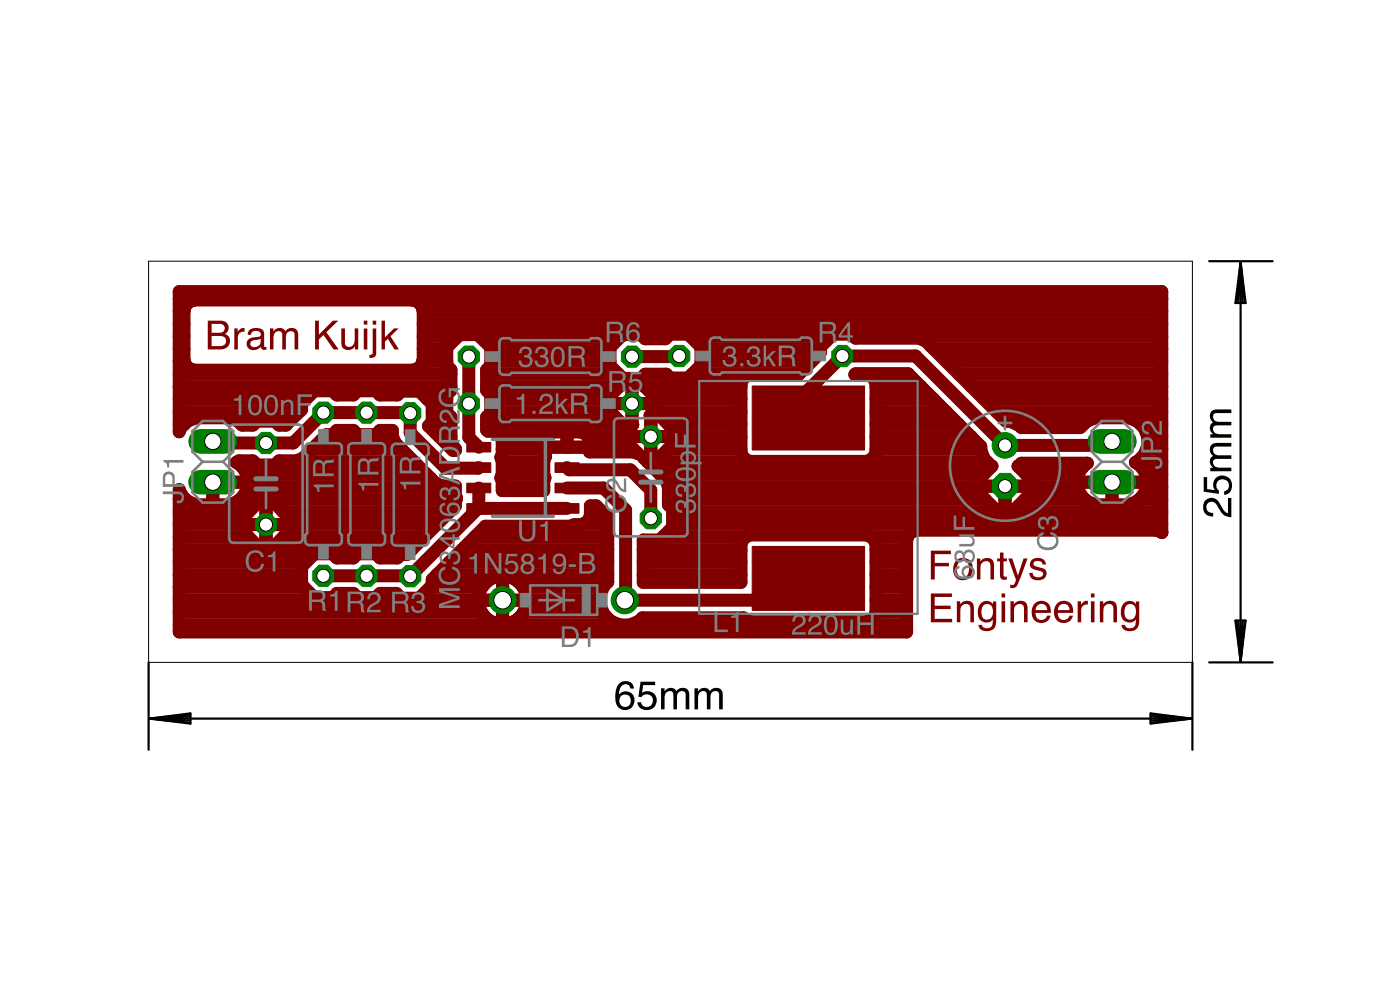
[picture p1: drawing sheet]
<svg xmlns="http://www.w3.org/2000/svg" width="148mm" height="105mm" viewBox="0 0 148 105" stroke-linecap="round" stroke-linejoin="round" font-family="sans-serif">
<g fill="#800000">
<path d="M22.4 34.3v.9a1.5 1.5 0 0 0 1.3-.1 .49 .49 0 0 0 0-.6 .49 .49 0 0 0-.6-.2zM22.4 35.6v1h.9a.55 .55 0 0 0 .6-.6 .55 .55 0 0 0-.7-.4zM22 33.9h1.3a.75 .75 0 0 1 .9 .5 .75 .75 0 0 1-.4 .9 .86 .86 0 0 1 .5 1.1 .86 .86 0 0 1-1 .6h-1.3zM24.8 34.8h.4v.3a.65 .65 0 0 1 .7-.4v.4a.58 .58 0 0 0-.7 .6v1.3h-.4zM26.5 36.2a.44 .44 0 0 0 .2 .5 .44 .44 0 0 0 .6-.1 .67 .67 0 0 0 .3-.7l-.8 .1zM26.3 35a1.07 1.07 0 0 1 1.6 .1l.1 1.6h.2v.3a.42 .42 0 0 1-.6-.3 .78 .78 0 0 1-1 .3 .78 .78 0 0 1-.4-1l.1-.1a1.93 1.93 0 0 1 1.2-.3l.1-.1a.52 .52 0 0 0-.4-.5 .52 .52 0 0 0-.6 .3v.1h-.4zM28.6 34.8h.3v.3a.73 .73 0 0 1 1.3 0 .73 .73 0 0 1 .9-.4 .73 .73 0 0 1 .5 .8v1.5h-.4v-1.6a.48 .48 0 0 0-.6-.3 .48 .48 0 0 0-.3 .6v1.3h-.4v-1.5a.46 .46 0 0 0-.5-.5 .46 .46 0 0 0-.4 .5l-.1 1.5h-.3zM33.3 33.9h.4v1.5l1.5-1.5h.6l-1.3 1.3 1.3 1.8h-.5l-1.1-1.5-.5 .4v1.1h-.4zM36.1 34.8h.4v1.4a.52 .52 0 0 0 .6 .5 .52 .52 0 0 0 .4-.6v-1.3h.4v2.2h-.3v-.3a.77 .77 0 0 1-.9 .3 .77 .77 0 0 1-.6-.7zM38.5 34.8h.4v2.2h-.4zM38.5 33.9h.4v.5h-.4zM39.4 33.9h.4v.5h-.4zM39.4 34.8h.4v2.5a.56 .56 0 0 1-.7 .6v-.4l.3-.1zM40.4 33.9h.3v1.8l1-.9h.5l-.9 .8 .9 1.4h-.5l-.6-1.1-.4 .2v.9h-.3z"/>
<path d="M98.5 58.3h2.1v.4h-1.7v.9h1.5v.3h-1.5v1.4h-.4zM101.5 59.5a1.05 1.05 0 0 0 .2 1.6 .69 .69 0 0 0 .9-.9 .66 .66 0 0 0-.3-.7 .66 .66 0 0 0-.8 0zM101.2 59.4a1.07 1.07 0 0 1 1.3-.2 1.07 1.07 0 0 1 .4 1.3 1.03 1.03 0 0 1-1.1 .9 1.03 1.03 0 0 1-.9-1.1l.1-.7zM103.4 59.1h.3v.3a.78 .78 0 0 1 1-.3 .78 .78 0 0 1 .5 .8v1.4h-.4v-1.4a.53 .53 0 0 0-.5-.5 .53 .53 0 0 0-.5 .6v1.3h-.4zM105.8 58.5h.4v.6h.4v.3h-.4v1.5l.1 .1h.3v.3a.53 .53 0 0 1-.8-.4v-1.5h-.3v-.3h.3zM106.7 59.1h.4l.6 1.8 .6-1.8h.4l-.9 2.6a.65 .65 0 0 1-.9 .5v-.3h.2a.37 .37 0 0 0 .4-.4v-.1zM109.2 59.2a.9 .9 0 0 1 1.5 .5h-.4a.51 .51 0 0 0-.4-.3 .51 .51 0 0 0-.5 .3l.1 .2 .5 .1a.7 .7 0 0 1 .8 .8 .7 .7 0 0 1-.9 .6 .78 .78 0 0 1-1-.8h.4a.57 .57 0 0 0 .5 .5 .57 .57 0 0 0 .6-.4 .96 .96 0 0 0-.9-.4 .58 .58 0 0 1-.5-.5 .58 .58 0 0 1 .2-.6z"/>
<path d="M98.5 62.8h2.2v.4h-1.8v.9h1.7v.4h-1.7v1h1.9v.4h-2.3zM101.3 63.6h.3v.3a.78 .78 0 0 1 .9-.3 .78 .78 0 0 1 .6 .8v1.5h-.4v-1.4a.53 .53 0 0 0-.6-.6 .53 .53 0 0 0-.5 .6v1.4h-.3zM103.8 63.9a.84 .84 0 0 1 1.3 0v-.2h.3v2a1 1 0 0 1-.6 1.1 1 1 0 0 1-1.2-.5v-.2h.3a.6 .6 0 0 0 .7 .4 .6 .6 0 0 0 .5-.7v-.3a.91 .91 0 0 1-1.1 .3 .91 .91 0 0 1-.5-1v-.4zM104.1 64.1a1.07 1.07 0 0 0 .2 1.5 .78 .78 0 0 0 .8-1.1 .59 .59 0 0 0-.4-.5 .59 .59 0 0 0-.6 .1zM106 63.6h.4v2.3h-.4zM106 62.8h.4v.4h-.4zM106.9 63.6h.4v.3a.78 .78 0 0 1 .9-.3 .78 .78 0 0 1 .6 .8v1.5h-.4v-1.4a.53 .53 0 0 0-.6-.6 .53 .53 0 0 0-.5 .6v1.4h-.4zM109.5 63.9a1.02 1.02 0 0 1 1.2-.2 1.02 1.02 0 0 1 .5 1.2h-1.6a.63 .63 0 0 0 .5 .7 .63 .63 0 0 0 .7-.4h.4a1.02 1.02 0 0 1-1.2 .7 1.02 1.02 0 0 1-.8-1.1l.1-.6zM109.8 64.1l-.2 .5h1.2a.61 .61 0 0 0-.3-.6 .61 .61 0 0 0-.7 .1zM111.8 63.9a1.02 1.02 0 0 1 1.3-.2 1.02 1.02 0 0 1 .5 1.2h-1.7a.63 .63 0 0 0 .5 .7 .63 .63 0 0 0 .8-.4h.3a1.02 1.02 0 0 1-1.1 .7 1.02 1.02 0 0 1-.9-1.1l.2-.6zM112.1 64.1l-.1 .5h1.2a.61 .61 0 0 0-.4-.6 .61 .61 0 0 0-.7 .1zM114 63.6h.4v.4a.65 .65 0 0 1 .7-.4v.4a.58 .58 0 0 0-.7 .6v1.3h-.4zM115.5 63.6h.3v2.3h-.3zM115.5 62.8h.3v.4h-.3zM116.4 63.6h.4v.3a.78 .78 0 0 1 .9-.3 .78 .78 0 0 1 .5 .8v1.5h-.4v-1.4a.53 .53 0 0 0-.5-.6 .53 .53 0 0 0-.5 .6v1.4h-.4zM118.9 63.9a.84 .84 0 0 1 1.3 0v-.2h.4v2a1 1 0 0 1-.7 1.1 1 1 0 0 1-1.2-.5v-.2h.4a.6 .6 0 0 0 .7 .4 .6 .6 0 0 0 .4-.7v-.3a.91 .91 0 0 1-1.1 .3 .91 .91 0 0 1-.5-1v-.4zM119.2 64.1a1.07 1.07 0 0 0 .2 1.5 .78 .78 0 0 0 .8-1.1 .59 .59 0 0 0-.4-.5 .59 .59 0 0 0-.6 .1z"/>
</g>
<g fill="#800000" stroke="#800000" stroke-width=".11">
<path d="M79.6 57.8h11.9v6.8h-11.9z"/>
<path d="M79.6 40.9h11.9v6.7h-11.9z"/>
<path d="M58.7 51.1h2.6v1.1h-2.6z"/>
<path d="M49.4 51.1h2.5v1.1h-2.5z"/>
<path d="M58.7 53.3h2.6v1h-2.6z"/>
<path d="M58.7 49h2.6v1h-2.6z"/>
<path d="M58.7 46.8h2.6v1h-2.6z"/>
<path d="M49.4 53.3h2.5v1h-2.5z"/>
<path d="M49.4 49h2.5v1h-2.5z"/>
<path d="M49.4 46.8h2.5v1h-2.5z"/>
</g>
<g fill="none" stroke="#800000" stroke-width="1.4">
<path d="M19 39.6h28.7M19 38.2h.5M19 36.9h.5M19 35.6h.5M19 34.3h.5M19 33h.5M19 31.6h104M19.8 32.2l.2-.3 .6-.2h23a1.2 1.2 0 0 1 1.2 1.2v5.2a1.2 1.2 0 0 1-1 1.1h-23.4a1.19 1.19 0 0 1-.9-1v-5.4zM44.7 38.2h2.6M44.8 36.9h2.5M44.8 35.6h3.7M44.8 34.3h78.2"/>
<path d="M44.8 33h78.2M49.6 37.7v8.6l1.1 1M50.8 35.6h14.9M51.5 39.6h13.9M51.9 38.2h12.7M51.9 36.9h12.7M65.9 35.4h1.9l.5 .5h2.1l.5-.5h1.9l1.4 1.3v2l-1.4 1.3h-1.9l-.4-.4h-2.2l-.5 .4h-1.9l-1.3-1.3v-1.9zM68 35.6h2.7M71.9 37.7h-.1h-4.9M73.1 35.6h14.8M73.3 39.6h11.3M74.2 38.2h11.7"/>
<path d="M74.2 36.9h12.6M90.3 35.6h32.7M96.1 39.6l7.7 7.6a2.29 2.29 0 0 0 1.2 2.1l-1.1 1.1v2.1l1.4 1.4h2.1l1.4-1.4v-2.1l-1.1-1.1 .4-.3h7a2.42 2.42 0 0 0-.3 3.9M96.1 39.6h-5.5h-.1h1.2l.5 .2 .3 .4 .2 .4v7.3l-.2 .4-.3 .3-.5 .2h-12.3l-.5-.2-.3-.3-.2-.4v-7.3l.2-.4 .3-.4 .5-.2h5.1l2.3-2.3v-.6l1.4-1.3h1.9l.5 .4h6.7l.7 .3 8.5 8.5h.4l.9 .4 .3 .3h6.2l.7-.7 .9-.4h3.6a2.53 2.53 0 0 1 2 2.1 2.53 2.53 0 0 1-1.3 2.6 2.39 2.39 0 0 1 .4 4M98.8 36.9h24.2M100.1 38.2h22.9M101.5 39.6h21.5M19 59.5h13.4M19 58.2h24.6M19 56.8h7.3M19 55.5h6.9M19 54.2h7.3"/>
<path d="M19 52.9h.6M19 44.9h.5M19 43.6h12.7M19 42.2h13.4M19 40.9h28.7M19.7 52.9a2.39 2.39 0 0 0 1.3 .5h3a2.4 2.4 0 0 0 2.2-1.8 2.4 2.4 0 0 0-1.2-2.7l.3-.1h1.5l.4 .4h1.9l.4-.4h1.9l.7-.3 2.5-2.5h.6l.4-.4h1.8l.4 .4h2l.4-.4h1.3v.6l.3 .7 4.3 4.2 .7 .3h1.4v1l.1 .3-.1 .4v.5l-5.1 5.1h-.6l-.4 .4h-1.9l-.4-.5h-2l-.4 .5h-1.8l-.4-.5h-1.9l-1.4 1.4v1.9l1.4 1.3h1.9l.4-.4h1.8l.4 .4h2l.4-.4h1.8l.5 .5h1.9l1.3-1.4v-.6l5.7-5.6h9l.4-.2a1.32 1.32 0 0 0 1.7-1v-1h.6l1.2 1.2v6.9a2.64 2.64 0 0 0-.1 3.8 2.64 2.64 0 0 0 3.8 0h10.7l.2 .2 .5 .2h12.3l.5-.2 .3-.3 .2-.4v-7.3l-.2-.5-.3-.3M19.7 52.9l-.5-.6-.2-.5v15.1h76.9v-9.8a1.19 1.19 0 0 1 1.1-1h25.4l.6 .2M22.5 52.9h.1M22.5 51.5h.1M22.5 46.7l.2 .2h8.3l3.2-3.2h9.2v2.1l3.8 3.8h3.4l.1-.1M25.1 48.9h1.8M25.4 52.9h22.9"/>
<path d="M25.5 44.9h1.4M25.9 55.5h4.5M26.1 50.2h19M26.2 51.5h22M26.2 51h-3.7v2.4M28.2 53.3v4.4M28.2 56.8h.1M28.2 55.5h.1M28.2 54.2h.1M29.4 48.9h14.4M29.4 44.9h1M30 54.2h17.6"/>
<path d="M30 56.8h14.9M30.4 55.5h15.8M32.6 47.9v.1M33 47.5h9.5M34.4 46.2h7.2M45.2 42.2h2.1M45.5 44.9h2.2M45.7 43.6h1.6M46.5 46.2h1.2M47.6 59.5h16.7M47.8 47.5h.4M48.9 58.2h15.4"/>
<path d="M50.2 56.8h14.1M50.7 51.6v2.2M51.5 44.9h14.4M51.5 40.9h14M51.9 43.6h12.7M51.9 42.2h12.7M53 46.2h4.8M53.1 51.5h4.5M53.1 50.2h4.5M53.1 48.9h4.5M53.1 47.5h4.5M57.6 47.3h4.8"/>
<path d="M57.7 48.3l-.1-.3 .1-1.5a1.07 1.07 0 0 1 .9-.8l3 .1a1.14 1.14 0 0 1 .8 .9v1.1h4.7l.4 .2-.9-.9v-1.8l.4-.3h-1l-1.4-1.4v-1.8l1.4-1.3h1.8l1.3 1.3v1.8l-.3 .4h1l1.3 1.3v1.8l-1.3 1.3h-1.7l2.4 2.4 .2 .7M57.7 48.3h.1M57.7 48.3l-.1 .4v1.5l.1 .4-.1 .3v1h-4.5v-1l-.1-.3 .1-.4v-1.5l-.1-.3 .1-.3v-1.5a1.24 1.24 0 0 0-1.5-1l-.1-.1v-1.4l.4-.4v-1.9l-.4-.5v-2.2l.4-.4v-1.9l-1.3-1.4h-1.9l-1.4 1.4v1.9l.4 .4v2.2l-.4 .5v1.9l.4 .4v2.6l.3 .6 .2 .2v.2h-.3l-2.6-2.6 .4-.4v-1.9l-1.3-1.4h-1.9l-.4 .4h-1.9l-.4-.4h-2l-.4 .4h-1.8l-.4-.4h-1.9l-1.4 1.3v.6l-1.7 1.7h-.7l-.4-.4h-1.9l-.4 .4h-1.2l-.4-.4-.9-.4h-3.6l-.9 .4-.7 .7-.1 .4v-14.8h104v25.4M60 46.2h.1M60 49.5l.2 .2h6.5l2.2 2.2v2.9M60 45.7v1.6M60 51.6h3.9l2.3 2.4v9.4l-.1 .1h17.2l2.3-2.3M60 53.8h-9.4l-7.2 7.2-9.2-.1M61.6 55.5h2.7M62.2 46.2h16.2M62.4 47.5h4.7M62.5 54.2h1.3"/>
<path d="M64.6 42.7h4.5M66.9 40.5v4.5M66.9 44.9h.1M66.9 43.6h.1M66.9 42.2h.1M66.9 40.9h.1M68.1 59.5h10.3M68.1 58.2h10.3M68.2 40.9h10.2M68.5 48.9h36M68.9 44v4.4M68.9 47.5h.1"/>
<path d="M68.9 44.9h.1M69.1 43.6h9.3M69.1 42.2h9.3M69.8 50.2h34.3M70.1 56.8h8.8M70.7 47.5h7.7M70.7 44.9h7.7M70.7 51.5v1.9l.5 .5v1.9l-1.4 1.3h-1.7v4.5h10.3v-4l.2-.5 .3-.3 .5-.2h12.3l.5 .2M70.7 52.9h33.6M70.7 51.5h33.2M71.2 55.5h51.8M71.2 54.2h51.8"/>
<path d="M85.6 44.2v-2.9l3.6-3.6h7.7l9.5 9.4h10.9l.4-.4M92.2 56.8h3.8M92.7 46.2h10.1M92.7 59.5h3.2M92.7 58.2h3.2M92.7 47.5h11.1M92.7 44.9h8.8M92.7 43.6h7.4M92.7 42.2h6.1M92.7 40.9h4.8M102.8 40.9h20.2M103.9 51.5h4.9"/>
<path d="M104.1 42.2h18.9M105.4 43.6h17.6M106.4 51.5v2.4M106.4 52.9h.1M106.4 51.5h.1M107.6 44.9h7.1M108.5 52.9h6.3M108.6 50.2h5.6M108.8 51.5h5.2M114 51h7.4M114.8 52.9a2.55 2.55 0 0 0 1.4 .5h3a2.55 2.55 0 0 0 1.4-.5M117.7 51v2.4"/>
<path d="M117.7 52.9h.1M117.7 51.5h.1M120.3 48.9h2.7M120.6 52.9h2.4M120.7 44.9h2.3M121.2 50.2h1.8M121.3 51.5h1.7M121.3 47.5h1.7M121.5 46.2h1.5M123 56.3v.1M19 66.1h46.5M19 64.8h32"/>
<path d="M19 63.5h31.6M19 62.1h13.2M19 60.8h12.9M45.5 62.1h5.5M46.2 60.8h18.1M50.6 63.5h5.1M53.2 61v5.1M53.2 64.8h.1M53.2 63.5h.1M53.2 62.1h.1M55.4 62.1h8.4M55.4 64.8h8.4"/>
<path d="M55.7 63.5h7.8M66.7 66.1h29.2M68.1 60.8h10.3M92.7 64.8h3.2M92.7 63.5h3.2M92.7 62.1h3.2M92.7 60.8h3.2"/>
<circle cx="28.1" cy="55.5" r="2.42"/>
<circle cx="53.2" cy="63.5" r="2.57"/>
</g>
<circle cx="28.2" cy="46.9" r="1.21" fill="#008000" stroke="#008000" stroke-width=".11"/>
<circle cx="28.2" cy="46.9" r=".7" fill="#fff" stroke="#000" stroke-width=".11"/>
<circle cx="28.2" cy="55.5" r="1.21" fill="#008000" stroke="#008000" stroke-width=".11"/>
<circle cx="28.2" cy="55.5" r=".7" fill="#fff" stroke="#000" stroke-width=".11"/>
<circle cx="68.9" cy="54.8" r="1.21" fill="#008000" stroke="#008000" stroke-width=".11"/>
<circle cx="68.9" cy="54.8" r=".7" fill="#fff" stroke="#000" stroke-width=".11"/>
<circle cx="68.9" cy="46.2" r="1.21" fill="#008000" stroke="#008000" stroke-width=".11"/>
<circle cx="68.9" cy="46.2" r=".7" fill="#fff" stroke="#000" stroke-width=".11"/>
<circle cx="106.4" cy="51.5" r="1.47" fill="#008000" stroke="#008000" stroke-width=".11"/>
<circle cx="106.4" cy="51.5" r=".7" fill="#fff" stroke="#000" stroke-width=".11"/>
<circle cx="106.4" cy="47.1" r="1.35" fill="#008000" stroke="#008000" stroke-width=".11"/>
<circle cx="106.4" cy="47.1" r=".7" fill="#fff" stroke="#000" stroke-width=".11"/>
<circle cx="66.1" cy="63.5" r="1.44" fill="#008000" stroke="#008000" stroke-width=".11"/>
<circle cx="66.1" cy="63.5" r=".93" fill="#fff" stroke="#000" stroke-width=".11"/>
<circle cx="53.2" cy="63.5" r="1.44" fill="#008000" stroke="#008000" stroke-width=".11"/>
<circle cx="53.2" cy="63.5" r=".93" fill="#fff" stroke="#000" stroke-width=".11"/>
<path d="M21.2 51h2.6" fill="none" stroke="#008000" stroke-width="2.6"/>
<circle cx="22.5" cy="51" r=".87" fill="#fff" stroke="#000" stroke-width=".11"/>
<path d="M21.2 46.7h2.6" fill="none" stroke="#008000" stroke-width="2.6"/>
<circle cx="22.5" cy="46.7" r=".87" fill="#fff" stroke="#000" stroke-width=".11"/>
<path d="M116.4 46.7h2.6" fill="none" stroke="#008000" stroke-width="2.6"/>
<circle cx="117.7" cy="46.7" r=".87" fill="#fff" stroke="#000" stroke-width=".11"/>
<path d="M116.4 51h2.6" fill="none" stroke="#008000" stroke-width="2.6"/>
<circle cx="117.7" cy="51" r=".87" fill="#fff" stroke="#000" stroke-width=".11"/>
<circle cx="34.2" cy="43.7" r="1.21" fill="#008000" stroke="#008000" stroke-width=".11"/>
<circle cx="34.2" cy="43.7" r=".7" fill="#fff" stroke="#000" stroke-width=".11"/>
<circle cx="34.2" cy="60.9" r="1.21" fill="#008000" stroke="#008000" stroke-width=".11"/>
<circle cx="34.2" cy="60.9" r=".7" fill="#fff" stroke="#000" stroke-width=".11"/>
<circle cx="38.8" cy="43.7" r="1.21" fill="#008000" stroke="#008000" stroke-width=".11"/>
<circle cx="38.8" cy="43.7" r=".7" fill="#fff" stroke="#000" stroke-width=".11"/>
<circle cx="38.8" cy="60.9" r="1.21" fill="#008000" stroke="#008000" stroke-width=".11"/>
<circle cx="38.8" cy="60.9" r=".7" fill="#fff" stroke="#000" stroke-width=".11"/>
<circle cx="43.4" cy="43.7" r="1.21" fill="#008000" stroke="#008000" stroke-width=".11"/>
<circle cx="43.4" cy="43.7" r=".7" fill="#fff" stroke="#000" stroke-width=".11"/>
<circle cx="43.4" cy="61" r="1.21" fill="#008000" stroke="#008000" stroke-width=".11"/>
<circle cx="43.4" cy="61" r=".7" fill="#fff" stroke="#000" stroke-width=".11"/>
<circle cx="89.2" cy="37.7" r="1.21" fill="#008000" stroke="#008000" stroke-width=".11"/>
<circle cx="89.2" cy="37.7" r=".7" fill="#fff" stroke="#000" stroke-width=".11"/>
<circle cx="71.9" cy="37.7" r="1.21" fill="#008000" stroke="#008000" stroke-width=".11"/>
<circle cx="71.9" cy="37.7" r=".7" fill="#fff" stroke="#000" stroke-width=".11"/>
<circle cx="66.9" cy="37.7" r="1.21" fill="#008000" stroke="#008000" stroke-width=".11"/>
<circle cx="66.9" cy="37.7" r=".7" fill="#fff" stroke="#000" stroke-width=".11"/>
<circle cx="49.6" cy="37.7" r="1.21" fill="#008000" stroke="#008000" stroke-width=".11"/>
<circle cx="49.6" cy="37.7" r=".7" fill="#fff" stroke="#000" stroke-width=".11"/>
<circle cx="49.6" cy="42.7" r="1.21" fill="#008000" stroke="#008000" stroke-width=".11"/>
<circle cx="49.6" cy="42.7" r=".7" fill="#fff" stroke="#000" stroke-width=".11"/>
<circle cx="66.9" cy="42.7" r="1.21" fill="#008000" stroke="#008000" stroke-width=".11"/>
<circle cx="66.9" cy="42.7" r=".7" fill="#fff" stroke="#000" stroke-width=".11"/>
<path d="M27.1 50.7h2.1M27.1 51.8h2.1M67.8 51h2.2M67.8 50h2.2" fill="none" stroke="#808080" stroke-width=".53"/>
<g fill="none" stroke="#808080" stroke-width=".28">
<path d="M53 35.9l.3-.1h.6l.2 .2h8.3l.2-.2h.6a.43 .43 0 0 1 .4 .4v3a.43 .43 0 0 1-.4 .5h-.6l-.2-.2h-8.3l-.2 .2h-.6a.43 .43 0 0 1-.4-.5v-3zM75.2 35.9l.3-.2h.7l.2 .3h8.2l.2-.3h.7a.43 .43 0 0 1 .4 .5v3a.43 .43 0 0 1-.4 .4h-.7l-.2-.2h-8.2l-.2 .2h-.7a.43 .43 0 0 1-.4-.4v-3zM21.4 48.9l-1-1.1v-2.2l1-1h2.2l1.1 1v2.2l-1.1 1.1M21.4 48.9l-1 1.1v2.1l1 1.1h2.2l1.1-1.1v-2.1l-1.1-1.1M21.4 48.9h2.2M24.4 45.1l.3-.2h6.9a.43 .43 0 0 1 .4 .5v11.6a.43 .43 0 0 1-.4 .4h-6.9a.43 .43 0 0 1-.4-.4v-11.6zM28.2 48.6v2.1M28.2 51.8v2M32.4 47l.3-.1h3.1a.43 .43 0 0 1 .4 .4v.7l-.2 .2v8.2l.2 .2v.7a.43 .43 0 0 1-.4 .4h-3.1a.43 .43 0 0 1-.4-.4v-.7l.2-.2v-8.2l-.2-.2v-.8zM37 47l.3-.1h3a.43 .43 0 0 1 .4 .4v.7l-.2 .2v8.2l.2 .2v.7a.43 .43 0 0 1-.4 .4h-3a.43 .43 0 0 1-.4-.4v-.7l.2-.2v-8.2l-.2-.2v-.8zM41.6 47.1l.3-.1h3a.43 .43 0 0 1 .5 .4v.6l-.3 .3v8.2l.3 .2v.6a.43 .43 0 0 1-.5 .4h-3a.43 .43 0 0 1-.4-.4v-.6l.2-.2v-8.2l-.2-.3v-.6zM53 40.9l.3-.1h.6l.2 .2h8.3l.2-.2h.6a.43 .43 0 0 1 .4 .4v3a.43 .43 0 0 1-.4 .5h-.6l-.2-.3h-8.3l-.2 .3h-.6a.43 .43 0 0 1-.4-.5v-3z"/>
<path d="M65.1 44.4l.3-.1h6.9a.43 .43 0 0 1 .4 .4v11.6a.43 .43 0 0 1-.4 .5h-6.9a.43 .43 0 0 1-.4-.5v-11.6zM68.9 47.9v2.1M68.9 51v2.1M105.7 44.8h1.3M106.4 44.1v1.3M116.6 48.9h2.2M116.6 48.9l-1.1 1.1v2.1l1.1 1.1h2.2l1-1.1v-2.1l-1-1.1M116.6 48.9l-1.1-1.1v-2.2l1.1-1h2.2l1 1v2.2l-1 1.1M56.1 62h7.1v3.1h-7.1zM57.1 63.5h3.6M57.9 62.4l1.8 1.1-1.8 1.1zM59.7 62.4v2.2"/>
<circle cx="106.4" cy="49.3" r="5.8"/>
</g>
<g fill="#808080" stroke="#808080" stroke-width=".11">
<path d="M61.6 61.9h.9v3.2h-.9z"/>
<path d="M55.1 62.8h1v1.4h-1z"/>
<path d="M63.2 62.8h1.1v1.4h-1.1z"/>
<path d="M33.7 57.7h1v1.5h-1z"/>
<path d="M33.7 45.4h1v1.5h-1z"/>
<path d="M38.3 57.7h1v1.5h-1z"/>
<path d="M38.3 45.4h1v1.5h-1z"/>
<path d="M42.9 57.7h1v1.5h-1z"/>
<path d="M42.9 45.5h1v1.5h-1z"/>
<path d="M73.6 37.2h1.5v1h-1.5z"/>
<path d="M85.9 37.2h1.5v1h-1.5z"/>
<path d="M51.4 37.2h1.5v1h-1.5z"/>
<path d="M63.6 37.2h1.5v1h-1.5z"/>
<path d="M63.6 42.2h1.5v1h-1.5z"/>
<path d="M51.4 42.2h1.5v1h-1.5z"/>
</g>
<path d="M74 40.3h23.1v24.7h-23.1z" fill="none" stroke="#808080" stroke-width=".23"/>
<path d="M52.1 46.5h6.5M52.1 54.7h6.5M57.7 46.5v8.2" fill="none" stroke="#808080" stroke-width=".36"/>
<g fill="#808080">
<path d="M26.3 58.6a.95 .95 0 0 1 .9-.4 .95 .95 0 0 1 .7 .7h-.3a.7 .7 0 0 0-.9-.4 .7 .7 0 0 0-.4 .9 .69 .69 0 0 0 .5 .9 .69 .69 0 0 0 .9-.6h.2a.98 .98 0 0 1-1.1 .8 .98 .98 0 0 1-.8-1.1l.1-.6zM28.4 58.8a.47 .47 0 0 0 .5-.4h.2v2.1h-.2v-1.5h-.5z"/>
<path d="M64.3 52.6l.5-.2v.2a.7 .7 0 0 0-.5 .9 .7 .7 0 0 0 .9 .5 .69 .69 0 0 0 .9-.6 .69 .69 0 0 0-.6-.8v-.3a.98 .98 0 0 1 .8 1.2 .98 .98 0 0 1-1.1 .8 1.02 1.02 0 0 1-1.1-.6 1.02 1.02 0 0 1 .2-1.1zM64.3 50.8a.7 .7 0 0 1 1.2 .4l.2 .4 .3 .2v-1.2h.3v1.5a1.2 1.2 0 0 1-1.1-.9 .43 .43 0 0 0-.6-.2 .43 .43 0 0 0-.2 .5 .43 .43 0 0 0 .5 .3v.3a.72 .72 0 0 1-.7-.5 .72 .72 0 0 1 .1-.8z"/>
<path d="M109.9 56.6l.5-.3v.3a.7 .7 0 0 0-.4 .9 .7 .7 0 0 0 .9 .4 .69 .69 0 0 0 .9-.5 .69 .69 0 0 0-.6-.8v-.3a.98 .98 0 0 1 .8 1.1 .98 .98 0 0 1-1.1 .8 1.02 1.02 0 0 1-1.1-.5 1.02 1.02 0 0 1 .1-1.1zM110 54.9a.53 .53 0 0 1 .8 .1 .64 .64 0 0 1 .8-.3 .64 .64 0 0 1 .4 .7 .65 .65 0 0 1-.7 .7v-.3a.44 .44 0 0 0 .5-.6 .44 .44 0 0 0-.7-.2l-.1 .5h-.2a.38 .38 0 0 0-.2-.5 .38 .38 0 0 0-.5 .1 .38 .38 0 0 0 .1 .5l.3 .2v.2a.71 .71 0 0 1-.6-.4 .71 .71 0 0 1 .1-.7z"/>
<path d="M59.8 66.5v1.7h.5a.88 .88 0 0 0 .5-1.4 1.02 1.02 0 0 0-1-.3zM59.5 66.3h.8a1.09 1.09 0 0 1 .8 1.7 .81 .81 0 0 1-.8 .5h-.8zM61.7 66.8a.47 .47 0 0 0 .6-.4h.2v2.1h-.3v-1.5h-.5z"/>
<path d="M17.2 52h1.6a.64 .64 0 0 1 .7 .7 .64 .64 0 0 1-.8 .6v-.3a.36 .36 0 0 0 .5-.2 .36 .36 0 0 0-.3-.5h-1.7zM17.4 50.1a.65 .65 0 0 1 .7-.2 .65 .65 0 0 1 .4 .6v.7h.9v.3h-2.2v-1.1zM17.7 50.2l-.2 .3v.7h.7v-.6a.39 .39 0 0 0-.1-.3 .39 .39 0 0 0-.4-.1zM17.3 48.7h2.1v.3h-1.5v.5h-.2a.47 .47 0 0 0-.4-.6z"/>
<path d="M120.8 48.4h1.5a.64 .64 0 0 1 .7 .6 .64 .64 0 0 1-.7 .6v-.3a.36 .36 0 0 0 .5-.2 .36 .36 0 0 0-.3-.4h-1.7zM120.9 46.4a.65 .65 0 0 1 .7-.1 .65 .65 0 0 1 .4 .6v.7h1v.3h-2.2v-1.2zM121.2 46.6l-.2 .3v.7h.8v-.6a.39 .39 0 0 0-.2-.4 .39 .39 0 0 0-.4 0zM121 44.7a.7 .7 0 0 1 1.2 .4l.2 .4 .3 .2v-1.1h.3v1.4a1.2 1.2 0 0 1-1.2-.9 .43 .43 0 0 0-.5-.2 .43 .43 0 0 0-.2 .5 .43 .43 0 0 0 .5 .3v.3a.72 .72 0 0 1-.7-.4 .72 .72 0 0 1 .1-.9z"/>
<path d="M75.6 64.7h.3v1.9h1.1v.3h-1.4zM77.4 65.2a.47 .47 0 0 0 .6-.4h.2v2.1h-.3v-1.5h-.5z"/>
<path d="M54.9 55.1h.3v1.3a.56 .56 0 0 0 .6 .7 .56 .56 0 0 0 .6-.7v-1.3h.3v1.2a.87 .87 0 0 1-.9 1 .87 .87 0 0 1-.9-1zM57.2 55.5a.47 .47 0 0 0 .6-.4h.2v2.2h-.3v-1.5h-.5z"/>
<path d="M33 62.7v.8h.7a.38 .38 0 0 0 .4-.4 .38 .38 0 0 0-.4-.4zM32.7 62.5a1.88 1.88 0 0 1 1.6 .1 .6 .6 0 0 1-.2 1h.1a.75 .75 0 0 1 .2 .8l.1 .2h-.3l-.1-.1a.7 .7 0 0 0-.3-.8h-.8v.9h-.3zM34.9 62.9a.47 .47 0 0 0 .6-.4h.2v2.1h-.3v-1.5h-.5z"/>
<path d="M37.1 62.9v.7h.7a.38 .38 0 0 0 .4-.3 .38 .38 0 0 0-.4-.4zM36.8 62.6a1.88 1.88 0 0 1 1.6 .2 .6 .6 0 0 1-.2 .9l.1 .1a.75 .75 0 0 1 .2 .7l.1 .3h-.4v-.1a.7 .7 0 0 0-.3-.8h-.8v.9h-.3zM39.1 62.8a.68 .68 0 0 1 1 0 .68 .68 0 0 1 0 .9l-.8 .6-.2 .2h1.2v.3h-1.5a1.2 1.2 0 0 1 1-1.1 .43 .43 0 0 0 .1-.6 .43 .43 0 0 0-.5-.2 .43 .43 0 0 0-.3 .5h-.2v-.3z"/>
<path d="M41.8 62.9v.7h.7a.38 .38 0 0 0 .4-.3 .38 .38 0 0 0-.4-.4zM41.5 62.6a1.88 1.88 0 0 1 1.6 .2 .6 .6 0 0 1-.2 .9l.1 .1a.75 .75 0 0 1 .2 .8l.1 .2h-.3l-.1-.1a.7 .7 0 0 0-.3-.8h-.8v.9h-.3zM43.8 62.8a.66 .66 0 0 1 .8-.1 .66 .66 0 0 1 .3 .7l-.3 .3a.64 .64 0 0 1 .3 .8 .64 .64 0 0 1-.7 .4 .65 .65 0 0 1-.7-.7h.3a.44 .44 0 0 0 .6 .4 .44 .44 0 0 0 .2-.7l-.5-.1v-.2a.38 .38 0 0 0 .5-.1 .38 .38 0 0 0-.1-.6 .38 .38 0 0 0-.5 .1l-.2 .4h-.2l.1-.4z"/>
<path d="M87 34.3v.8h.7a.38 .38 0 0 0 .5-.4 .38 .38 0 0 0-.4-.4zM86.7 34.1a1.88 1.88 0 0 1 1.6 .2 .6 .6 0 0 1-.1 .9h.1a.75 .75 0 0 1 .2 .8l.1 .2h-.4v-.1a.7 .7 0 0 0-.3-.8h-.9v.9h-.3zM89.7 34.5l-.7 1h.7zM89.7 34.1h.3v1.4h.3v.2h-.3v.5h-.3v-.5h-.9v-.2z"/>
<path d="M64.8 39.5v.8h.7a.38 .38 0 0 0 .4-.4 .38 .38 0 0 0-.4-.4zM64.5 39.3a1.88 1.88 0 0 1 1.6 .2 .6 .6 0 0 1-.2 .9h.1a.75 .75 0 0 1 .2 .8l.1 .3h-.4v-.2a.7 .7 0 0 0-.3-.8h-.8v1h-.3zM66.8 39.4h1.1v.2h-.9l-.1 .6a.73 .73 0 0 1 1.1 .6 .73 .73 0 0 1-1.1 .6 .58 .58 0 0 1-.4-.5h.3a.47 .47 0 0 0 .7 .3 .47 .47 0 0 0 .1-.7 .47 .47 0 0 0-.7-.1l-.1 .1h-.2z"/>
<path d="M64.5 34.3v.7h.7a.38 .38 0 0 0 .4-.3 .38 .38 0 0 0-.4-.4zM64.2 34a1.88 1.88 0 0 1 1.6 .2 .6 .6 0 0 1-.2 1h.1a.75 .75 0 0 1 .2 .8l.1 .2h-.3l-.1-.1a.7 .7 0 0 0-.3-.8h-.8v.9h-.3zM66.5 34.3a.65 .65 0 0 1 .7-.2 .65 .65 0 0 1 .5 .6h-.3a.4 .4 0 0 0-.4-.4 .4 .4 0 0 0-.4 .4l-.1 .4a.7 .7 0 0 1 1.2 .2 .7 .7 0 0 1-.7 1 .8 .8 0 0 1-.7-1v-.5zM66.5 35.6a.5 .5 0 0 0 1 0 .5 .5 0 0 0-1 0z"/>
<path d="M24.8 42.2a.47 .47 0 0 0 .5-.4h.2v2.1h-.2v-1.5h-.5zM26.5 42a.71 .71 0 0 1 .8-.1 .71 .71 0 0 1 .4 .7v.3a.88 .88 0 0 1-1 1 1.43 1.43 0 0 1-.2-1.9zM26.7 42.1a1.42 1.42 0 0 0 .1 1.6 .46 .46 0 0 0 .6-.5v-.8a.39 .39 0 0 0-.2-.3 .39 .39 0 0 0-.5 0zM28.2 42a.71 .71 0 0 1 .8-.1 .71 .71 0 0 1 .4 .7v.3a.88 .88 0 0 1-1 1 1.43 1.43 0 0 1-.2-1.9zM28.4 42.1a1.42 1.42 0 0 0 .1 1.6 .46 .46 0 0 0 .6-.5v-.8a.39 .39 0 0 0-.2-.3 .39 .39 0 0 0-.5 0zM29.7 42.3h.3v.3a.57 .57 0 0 1 .7-.3 .57 .57 0 0 1 .3 .6v1h-.2v-1a.39 .39 0 0 0-.5-.3 .39 .39 0 0 0-.3 .5v.8h-.3zM31.5 41.7h1.5v.3h-1.2v.7h1.1v.2h-1.1v1h-.3z"/>
<path d="M71.6 53.1a.53 .53 0 0 1 .9 .1 .64 .64 0 0 1 .8-.3 .64 .64 0 0 1 .4 .7 .65 .65 0 0 1-.7 .7v-.2a.44 .44 0 0 0 .4-.6 .44 .44 0 0 0-.7-.2l-.1 .4h-.2a.38 .38 0 0 0-.1-.4 .38 .38 0 0 0-.5 0 .38 .38 0 0 0 0 .6l.4 .1v.3a.71 .71 0 0 1-.7-.4 .71 .71 0 0 1 .1-.8zM71.6 51.4a.53 .53 0 0 1 .9 .1 .64 .64 0 0 1 .8-.3 .64 .64 0 0 1 .4 .7 .65 .65 0 0 1-.7 .7v-.2a.44 .44 0 0 0 .4-.6 .44 .44 0 0 0-.7-.2l-.1 .5h-.2a.38 .38 0 0 0-.1-.5 .38 .38 0 0 0-.5 .1 .38 .38 0 0 0 0 .5l.4 .1v.3a.71 .71 0 0 1-.7-.4 .71 .71 0 0 1 .1-.8zM71.6 49.7a1.5 1.5 0 0 1 2 .2 .72 .72 0 0 1-.7 1h-.5a.75 .75 0 0 1-.8-.3 .75 .75 0 0 1 0-.9zM71.8 49.9a.46 .46 0 0 0 0 .6 .46 .46 0 0 0 .5 .1h.7a.43 .43 0 0 0 .4-.5 .43 .43 0 0 0-.5-.4l-.8 .1zM72.3 48.2a.46 .46 0 0 0 0 .5 .46 .46 0 0 0 .6 .2 .46 .46 0 0 0 .5-.5 .46 .46 0 0 0-.6-.4zM72.2 47.9a.91 .91 0 0 1 1.5 .5l-.1 .3-.2 .2h.9v.2h-2.3v-.2h.2l-.1-.2a.61 .61 0 0 1 .1-.8zM71.4 45.8h.3v1.3h.7v-1.1h.2v1.1h1v.3h-2.2z"/>
<path d="M101.2 60l.4-.1v.3a.4 .4 0 0 0-.4 .4 .4 .4 0 0 0 .4 .4h.4a.7 .7 0 0 1 .2-1.2 .7 .7 0 0 1 1 .8 .8 .8 0 0 1-1 .7h-.3a.78 .78 0 0 1-.8-.4 .78 .78 0 0 1 .1-.9zM102 60.6a.46 .46 0 0 0 .9 0 .46 .46 0 0 0-.9 0zM101.2 58.9a.36 .36 0 0 0 .7 0 .36 .36 0 0 0-.7 0zM102.1 58.9a.43 .43 0 0 0 .8 0 .43 .43 0 0 0-.8 0zM101.1 58.4a.5 .5 0 0 1 .9 .1 .68 .68 0 0 1 .9-.2 .68 .68 0 0 1 .2 1 .61 .61 0 0 1-.5 .3 .61 .61 0 0 1-.6-.3 .57 .57 0 0 1-.8 .2 .57 .57 0 0 1-.2-.8zM101.5 56.6h1.6v.2h-.2a.55 .55 0 0 1 .2 .6 .55 .55 0 0 1-.5 .4h-1.1v-.2h1.1a.37 .37 0 0 0 .3-.4 .37 .37 0 0 0-.4-.4h-1zM100.9 54.6h.3v1.2h.7v-1.1h.2v1.1h1v.3h-2.2z"/>
<path d="M49.7 59a.47 .47 0 0 0 .6-.4h.2v2.1h-.3v-1.5h-.5zM51.3 58.5h.4l1.1 1.8v-1.8h.3v2.2h-.4l-1.1-1.8v1.8h-.3zM53.6 58.6h1.1v.3h-.9l-.1 .6a.73 .73 0 0 1 1.2 .6 .73 .73 0 0 1-1.1 .6 .58 .58 0 0 1-.4-.5h.3a.47 .47 0 0 0 .6 .2 .47 .47 0 0 0 .2-.7 .47 .47 0 0 0-.7 0l-.1 .1h-.2zM55.5 59.1a.36 .36 0 0 0 .7 0 .36 .36 0 0 0-.7 0zM55.4 60.1a.45 .45 0 0 0 .9 0 .45 .45 0 0 0-.9 0zM55.3 58.7a.62 .62 0 0 1 .9 0 .62 .62 0 0 1 .1 .8l-.1 .1a.68 .68 0 0 1 .2 .9 .68 .68 0 0 1-.9 .2 .61 .61 0 0 1-.4-.6 .61 .61 0 0 1 .4-.5l-.1-.1a.51 .51 0 0 1-.1-.8zM57 59a.47 .47 0 0 0 .5-.4h.3v2.1h-.3v-1.5h-.5zM58.7 58.8a.76 .76 0 0 1 .9-.1 .76 .76 0 0 1 .3 .9v.2a.82 .82 0 0 1-1.1 .9l-.2-.2-.1-.3h.3a.42 .42 0 0 0 .5 .3 .42 .42 0 0 0 .3-.5l.1-.3a.69 .69 0 0 1-1 .1 .69 .69 0 0 1 0-1zM58.7 59.3a.46 .46 0 0 0 .9 0 .46 .46 0 0 0-.9 0zM60.2 59.7h.7v.3h-.7zM61.6 58.8v.6a.95 .95 0 0 0 1-.1 .35 .35 0 0 0-.1-.4 .35 .35 0 0 0-.4-.1zM61.6 59.7v.8h.6a.4 .4 0 0 0 .5-.5 .4 .4 0 0 0-.5-.3zM61.3 58.5h1a.54 .54 0 0 1 .6 .4 .54 .54 0 0 1-.3 .6 .62 .62 0 0 1 .4 .8 .62 .62 0 0 1-.8 .4h-.9z"/>
<path d="M84.1 65.2a.68 .68 0 0 1 .9 0 .68 .68 0 0 1 .1 .9l-.8 .5-.2 .3h1.2v.3h-1.5a1.2 1.2 0 0 1 1-1.2 .43 .43 0 0 0 .1-.5 .43 .43 0 0 0-.5-.2 .43 .43 0 0 0-.3 .5h-.2v-.3zM85.8 65.2a.68 .68 0 0 1 .9 0 .68 .68 0 0 1 .1 .9l-.8 .5-.2 .3h1.2v.3h-1.5a1.2 1.2 0 0 1 .9-1.2 .43 .43 0 0 0 .2-.5 .43 .43 0 0 0-.5-.2 .43 .43 0 0 0-.3 .5h-.3l.1-.3zM87.4 65.3a.71 .71 0 0 1 .8-.2 .71 .71 0 0 1 .4 .7l.1 .3a.88 .88 0 0 1-1 1.1 1.43 1.43 0 0 1-.3-1.9zM87.7 65.4a1.42 1.42 0 0 0 .1 1.5 .46 .46 0 0 0 .6-.5l-.1-.7a.39 .39 0 0 0-.2-.4 .39 .39 0 0 0-.4 .1zM89 65.6h.3v1a.37 .37 0 0 0 .4 .4 .37 .37 0 0 0 .3-.4v-1h.3v1.6h-.3v-.3a.55 .55 0 0 1-.6 .3 .55 .55 0 0 1-.4-.5zM90.7 65h.3v.9h1.2v-.9h.3v2.2h-.3v-1.1h-1.2v1.1h-.3z"/>
<path d="M46.5 62.3h2.2v.2h-1.9l1.9 .6v.3l-1.9 .7h1.9v.2h-2.2v-.4l1.8-.6-1.8-.6zM46.6 60.2l.5-.2v.3a.7 .7 0 0 0-.4 .9 .7 .7 0 0 0 .9 .4 .69 .69 0 0 0 .8-.5 .69 .69 0 0 0-.6-.9v-.2a.98 .98 0 0 1 .9 1.1 .98 .98 0 0 1-1.2 .8 1.02 1.02 0 0 1-1-.5 1.02 1.02 0 0 1 .1-1.2zM46.7 58.5a.53 .53 0 0 1 .8 .1 .64 .64 0 0 1 .8-.3 .64 .64 0 0 1 .4 .7 .65 .65 0 0 1-.7 .8v-.3a.44 .44 0 0 0 .4-.6 .44 .44 0 0 0-.6-.2l-.1 .5h-.3a.38 .38 0 0 0-.1-.5 .38 .38 0 0 0-.5 .1 .38 .38 0 0 0 0 .5l.4 .1v.3a.71 .71 0 0 1-.6-.4 .71 .71 0 0 1 .1-.8zM46.9 57.1l1 .7v-.7zM46.5 56.9h1.4v-.4h.2v.4h.6v.2h-.6v1h-.2l-1.4-1zM46.7 55.2a1.5 1.5 0 0 1 2 .2 .72 .72 0 0 1-.8 .9h-.5a.75 .75 0 0 1-.7-.3 .75 .75 0 0 1 0-.8zM46.9 55.3a.46 .46 0 0 0 0 .6 .46 .46 0 0 0 .5 .1h.6a.43 .43 0 0 0 .5-.5 .43 .43 0 0 0-.6-.3h-.7zM46.7 53.4l.4-.2v.3a.4 .4 0 0 0-.4 .4 .4 .4 0 0 0 .4 .4l.4 .1a.7 .7 0 0 1 .3-1.2 .7 .7 0 0 1 .9 .7 .8 .8 0 0 1-1 .7h-.2a.78 .78 0 0 1-.9-.3 .78 .78 0 0 1 .1-.9zM47.5 53.9a.5 .5 0 0 0 1 0 .5 .5 0 0 0-1 0zM46.7 51.7a.53 .53 0 0 1 .8 .1 .64 .64 0 0 1 .8-.3 .64 .64 0 0 1 .4 .8 .65 .65 0 0 1-.7 .7v-.3a.44 .44 0 0 0 .4-.6 .44 .44 0 0 0-.6-.2l-.1 .5h-.3a.38 .38 0 0 0-.1-.5 .38 .38 0 0 0-.5 .1 .38 .38 0 0 0 0 .5l.4 .2v.2a.71 .71 0 0 1-.6-.4 .71 .71 0 0 1 .1-.8zM46.8 50.3l1 .4v-.7zM46.5 50.2l2.2-.8v.3l-.7 .2v.9l.7 .2v.3l-2.2-.8zM46.9 47.7a1.02 1.02 0 0 0-.2 1.1h1.7v-.5a.88 .88 0 0 0-1.5-.6zM46.8 47.5a1.25 1.25 0 0 1 1.8 .4l.1 1.2h-2.2v-1.2zM46.9 45.5l-.2 .2v.9h.8v-.7a.39 .39 0 0 0-.2-.4 .39 .39 0 0 0-.4 0zM46.7 45.3a.6 .6 0 0 1 .9 .1v-.1a.75 .75 0 0 1 .8-.2l.3-.1v.4h-.2a.7 .7 0 0 0-.8 .3v.9h1v.3h-2.2a1.88 1.88 0 0 1 .2-1.6zM46.7 43.5a.7 .7 0 0 1 1.1 .4l.3 .4 .3 .2v-1.1h.3v1.4a1.2 1.2 0 0 1-1.2-.9 .43 .43 0 0 0-.5-.2 .43 .43 0 0 0-.2 .5 .43 .43 0 0 0 .5 .3v.3a.72 .72 0 0 1-.8-.4 .72 .72 0 0 1 .2-.9zM46.7 41.3l.4-.2v.3a.72 .72 0 0 0-.4 .9 .72 .72 0 0 0 .9 .5 .72 .72 0 0 0 .9-.6 .72 .72 0 0 0-.8-.8v.6h-.2v-.9h1.2v.2h-.3a.99 .99 0 0 1 .2 1.2 .99 .99 0 0 1-1 .6 1.06 1.06 0 0 1-1.1-.6 1.06 1.06 0 0 1 .2-1.2z"/>
<path d="M33.2 51.3h2.1v.3h-1.5v.5h-.2a.47 .47 0 0 0-.4-.6zM33.5 49l-.1 .2v.9h.7v-.7a.39 .39 0 0 0-.1-.4 .39 .39 0 0 0-.5 0zM33.3 48.8a.6 .6 0 0 1 .9 .2l.1-.1a.75 .75 0 0 1 .8-.2l.2-.1v.3l-.1 .1a.7 .7 0 0 0-.8 .3v.8h.9v.3h-2.2a1.88 1.88 0 0 1 .2-1.6z"/>
<path d="M37.9 51.1h2.2v.3h-1.6v.5h-.2a.47 .47 0 0 0-.4-.6zM38.3 48.8l-.2 .3v.8h.8v-.7a.39 .39 0 0 0-.2-.4 .39 .39 0 0 0-.4 0zM38.1 48.6a.6 .6 0 0 1 .9 .2v-.1a.75 .75 0 0 1 .8-.2l.3-.1v.4h-.2a.7 .7 0 0 0-.8 .3v.8h1v.3h-2.2a1.88 1.88 0 0 1 .2-1.6z"/>
<path d="M42.4 51h2.1v.3h-1.5v.5h-.2a.47 .47 0 0 0-.4-.6zM42.7 48.7l-.1 .3v.8h.7v-.7a.39 .39 0 0 0-.1-.4 .39 .39 0 0 0-.5 0zM42.5 48.5a.6 .6 0 0 1 .9 .2l.1-.1a.75 .75 0 0 1 .7-.2l.3-.1v.4h-.1a.7 .7 0 0 0-.8 .3v.8h.9v.3h-2.2a1.88 1.88 0 0 1 .2-1.6z"/>
<path d="M76.8 36.8a.66 .66 0 0 1 .7-.1 .66 .66 0 0 1 .3 .7l-.2 .2a.64 .64 0 0 1 .3 .8 .64 .64 0 0 1-.7 .4 .65 .65 0 0 1-.7-.7h.2a.44 .44 0 0 0 .6 .5 .44 .44 0 0 0 .2-.7l-.5-.1v-.3a.38 .38 0 0 0 .5-.1 .38 .38 0 0 0-.1-.5 .38 .38 0 0 0-.5 0l-.1 .4h-.3l.1-.4zM78.4 38.4h.3v.4h-.3zM79.3 36.8a.66 .66 0 0 1 .8-.1 .66 .66 0 0 1 .3 .7l-.3 .2a.64 .64 0 0 1 .4 .8 .64 .64 0 0 1-.8 .4 .65 .65 0 0 1-.7-.7h.3a.44 .44 0 0 0 .6 .5 .44 .44 0 0 0 .2-.7l-.5-.1v-.3a.38 .38 0 0 0 .5-.1 .38 .38 0 0 0-.1-.5 .38 .38 0 0 0-.5 0l-.2 .4h-.2l.1-.4zM80.8 36.6h.3v1.2l.7-.6h.3l-.6 .6 .6 1h-.3l-.5-.8-.2 .2v.6h-.3zM82.7 36.8v.8h.7a.38 .38 0 0 0 .5-.4 .38 .38 0 0 0-.5-.4zM82.4 36.6a1.88 1.88 0 0 1 1.6 .2 .6 .6 0 0 1-.2 .9h.2a.75 .75 0 0 1 .1 .8l.1 .3h-.3l-.1-.2a.7 .7 0 0 0-.2-.8h-.9v1h-.3z"/>
<path d="M55.2 36.8a.66 .66 0 0 1 .7-.1 .66 .66 0 0 1 .4 .7l-.3 .3a.64 .64 0 0 1 .3 .8 .64 .64 0 0 1-.7 .4 .65 .65 0 0 1-.7-.7h.3a.44 .44 0 0 0 .5 .4 .44 .44 0 0 0 .2-.7l-.4-.1v-.2a.38 .38 0 0 0 .5-.1 .38 .38 0 0 0-.1-.6 .38 .38 0 0 0-.5 .1l-.2 .4h-.3l.1-.4zM56.9 36.8a.66 .66 0 0 1 .7-.1 .66 .66 0 0 1 .4 .7l-.3 .3a.64 .64 0 0 1 .3 .8 .64 .64 0 0 1-.7 .4 .65 .65 0 0 1-.7-.7h.3a.44 .44 0 0 0 .5 .4 .44 .44 0 0 0 .2-.7l-.4-.1v-.2a.38 .38 0 0 0 .5-.1 .38 .38 0 0 0-.1-.6 .38 .38 0 0 0-.6 .1l-.1 .4h-.3l.1-.4zM58.5 36.9a.71 .71 0 0 1 .8-.2 .71 .71 0 0 1 .4 .8l.1 .2a.88 .88 0 0 1-1 1.1 1.43 1.43 0 0 1-.3-1.9zM58.8 37a1.42 1.42 0 0 0 .1 1.6 .46 .46 0 0 0 .6-.5l-.1-.8a.39 .39 0 0 0-.2-.3 .39 .39 0 0 0-.4 0zM60.5 36.9v.7h.6a.38 .38 0 0 0 .5-.3 .38 .38 0 0 0-.4-.4zM60.2 36.6a1.88 1.88 0 0 1 1.6 .2 .6 .6 0 0 1-.2 .9l.1 .1a.75 .75 0 0 1 .2 .8l.1 .2h-.4v-.1a.7 .7 0 0 0-.3-.8h-.8v.9h-.3z"/>
<path d="M54.7 42.1a.47 .47 0 0 0 .6-.4h.2v2.1h-.3v-1.5h-.5zM56.4 43.5h.3v.3h-.3zM57.3 41.8a.68 .68 0 0 1 1 0 .68 .68 0 0 1 0 .9l-.8 .6-.2 .2h1.2v.3h-1.5a1.2 1.2 0 0 1 1-1.1 .43 .43 0 0 0 .2-.6 .43 .43 0 0 0-.6-.2 .43 .43 0 0 0-.2 .5h-.3v-.3zM58.8 41.6h.3v1.3l.7-.7h.3l-.6 .6 .7 1h-.4l-.5-.8-.2 .2v.6h-.3zM60.7 41.9v.7h.7a.38 .38 0 0 0 .5-.3 .38 .38 0 0 0-.4-.4zM60.4 41.6a1.88 1.88 0 0 1 1.6 .2 .6 .6 0 0 1-.1 .9l.1 .1a.75 .75 0 0 1 .1 .7l.2 .3h-.4v-.1a.7 .7 0 0 0-.3-.8h-.9v.9h-.3z"/>
</g>
<path d="M15.7 27.6h110.5v42.5h-110.5z" fill="none" stroke="#000" stroke-width=".11"/>
<g fill="none" stroke="#000" stroke-width=".23">
<path d="M128 27.6h6.7M131.3 27.7v42.3M131.3 27.7l.5 4.4h-1.1zM131.3 27.7l-.2 4.4M131.3 27.7l.2 4.4M131.3 27.7l-.4 4.4M131.3 27.7l.4 4.4M15.7 70.1v9.3M15.8 76.1h110.3M15.8 76.1l4.4-.6v1.1zM15.8 76.1l4.4 .2M15.8 76.1l4.4 .4"/>
<path d="M20.2 75.8l-4.4 .3M20.2 75.6l-4.4 .5M121.8 75.5l4.3 .6-4.3 .5zM121.8 75.8l4.3 .3M121.8 75.6l4.3 .5M126.1 76.1l-4.3 .2M126.1 76.1l-4.3 .4M126.2 70.1v9.3M128 70.1h6.7M130.7 65.7h1.1l-.5 4.3zM130.9 65.7l.4 4.3M131.1 65.7l.2 4.3"/>
<path d="M131.5 65.7l-.2 4.3M131.7 65.7l-.4 4.3"/>
</g>
<g fill="#000">
<path d="M127.6 52.9a.97 .97 0 0 1 1.6 .6l.4 .6 .4 .2v-1.6h.3v2h-.2a1.47 1.47 0 0 1-1.2-1.1 .63 .63 0 0 0-.6-.5 .63 .63 0 0 0-.6 .4 .61 .61 0 0 0 .7 .8v.4a1.01 1.01 0 0 1-1-.6 1.01 1.01 0 0 1 .2-1.2zM127.4 50.5h.4v1.3l.8 .1a1.02 1.02 0 0 1 .7-1.6 1.02 1.02 0 0 1 1.1 1.4 .85 .85 0 0 1-.8 .7v-.4a.65 .65 0 0 0 .4-.8 .65 .65 0 0 0-.8-.5 .65 .65 0 0 0-.5 .9l.3 .3v.4l-1.6-.3zM128.2 47.1l.5-.2h1.6v.4h-1.5a.48 .48 0 0 0-.4 .6 .48 .48 0 0 0 .6 .3h1.3v.4h-1.4a.46 .46 0 0 0-.5 .4 .46 .46 0 0 0 .5 .5h1.4v.4h-2.2v-.4h.3a.73 .73 0 0 1 0-1.3 .82 .82 0 0 1-.2-1.1zM128.2 43.6l.5-.3h1.6v.4h-1.5a.48 .48 0 0 0-.4 .6 .48 .48 0 0 0 .6 .3h1.3v.4h-1.4a.46 .46 0 0 0-.5 .5 .46 .46 0 0 0 .5 .4l1.4 .1v.3h-2.2v-.3h.3a.73 .73 0 0 1 0-1.3 .82 .82 0 0 1-.2-1.1z"/>
<path d="M65.6 72.3a.88 .88 0 0 1 .9-.2 .88 .88 0 0 1 .6 .8h-.4a.56 .56 0 0 0-.6-.5 .56 .56 0 0 0-.5 .5l-.1 .6a.96 .96 0 0 1 1.4-.1 .96 .96 0 0 1 0 1.4 1.02 1.02 0 0 1-1.1 .3 1.02 1.02 0 0 1-.7-1v-.3a2.03 2.03 0 0 1 .5-1.5zM65.5 74.2a.65 .65 0 0 0 1.3 0 .65 .65 0 0 0-1.3 0zM67.8 72.1h1.5v.4h-1.2l-.2 .8a1.02 1.02 0 0 1 1.6 .7 1.02 1.02 0 0 1-1.3 1.1 .85 .85 0 0 1-.7-.8h.3a.65 .65 0 0 0 .9 .5 .65 .65 0 0 0 .4-.9 .65 .65 0 0 0-.8-.4l-.4 .3-.3-.1zM70 72.8h.3v.4a.73 .73 0 0 1 1.3-.1 .73 .73 0 0 1 .9-.3 .73 .73 0 0 1 .5 .8v1.5h-.4v-1.6a.48 .48 0 0 0-.6-.4 .48 .48 0 0 0-.4 .7v1.3h-.3v-1.5a.46 .46 0 0 0-.5-.5 .46 .46 0 0 0-.4 .5l-.1 1.5h-.3zM73.5 72.8h.4v.4a.73 .73 0 0 1 1.2-.1 .73 .73 0 0 1 .9-.3 .73 .73 0 0 1 .5 .8v1.5h-.4v-1.6a.48 .48 0 0 0-.6-.4 .48 .48 0 0 0-.3 .7v1.3h-.4v-1.5a.46 .46 0 0 0-.5-.5 .46 .46 0 0 0-.4 .5v1.5h-.4z"/>
</g>
</svg>
